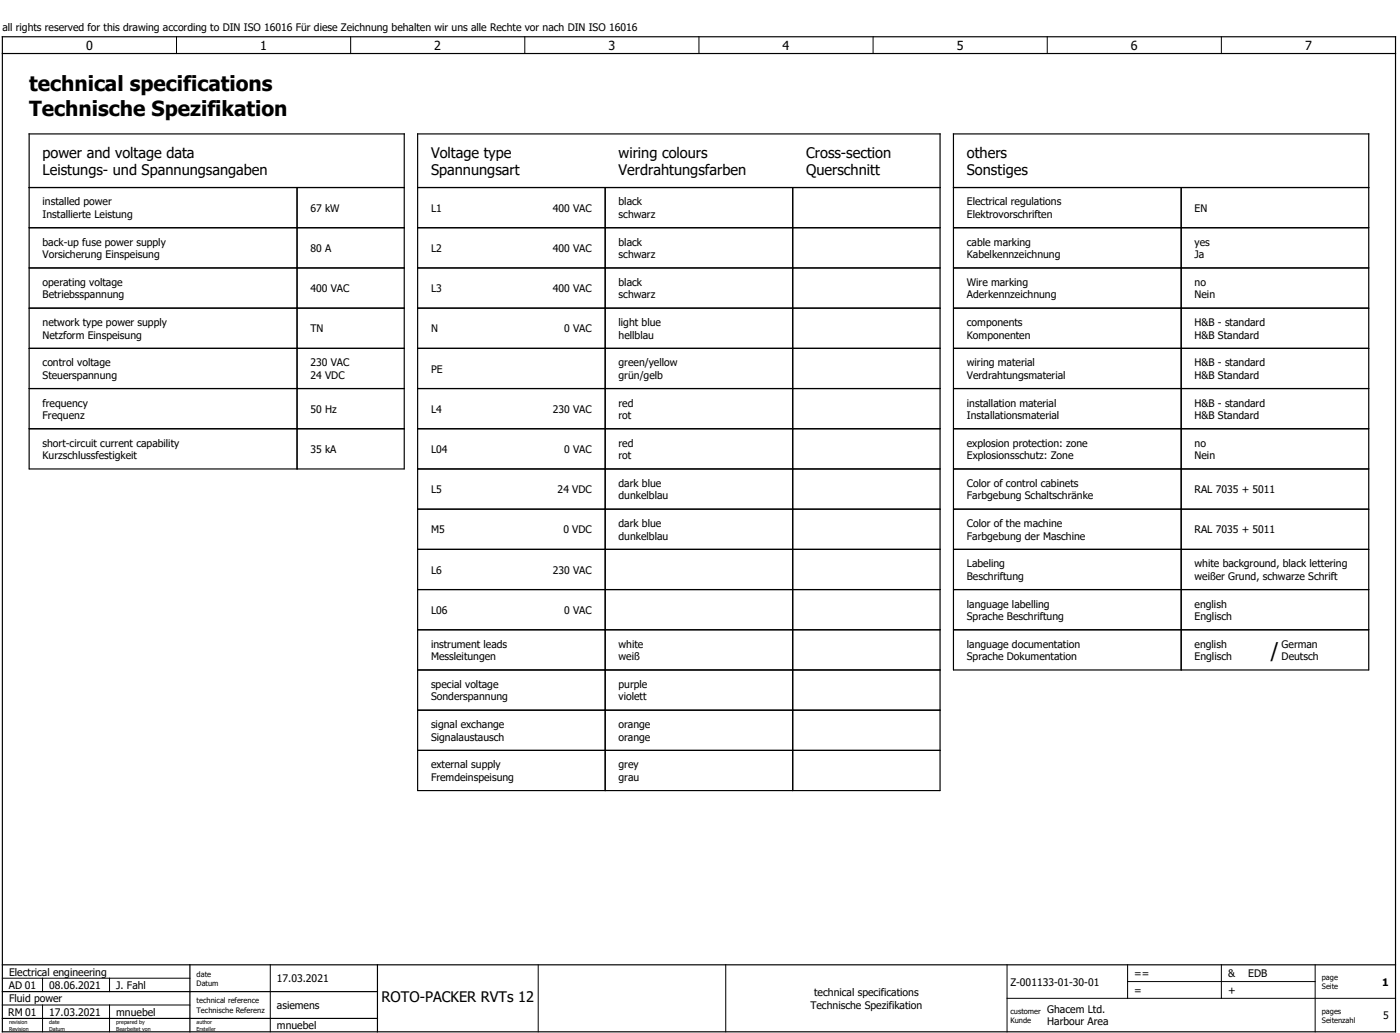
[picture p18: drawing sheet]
<svg xmlns="http://www.w3.org/2000/svg" width="418mm" height="308mm" viewBox="0 0 418 308" stroke-linecap="round" stroke-linejoin="round" font-family="sans-serif">
<defs><g id="words">
<g font-size="6.2">
<text x="8.7" y="27.2">technical specifications</text>
<text x="8.7" y="34.7">Technische Spezifikation</text>
<text x="379.5" y="196.4">/</text>
</g>
<g font-size="4.3">
<text x="12.7" y="47.1">power and voltage data</text>
<text x="128.7" y="47.1">Voltage type</text>
<text x="184.7" y="47.1">wiring colours</text>
<text x="240.7" y="47.1">Cross-section</text>
<text x="288.7" y="47.1">others</text>
<text x="12.7" y="52.3">Leistungs- und Spannungsangaben</text>
<text x="128.7" y="52.3">Spannungsart</text>
<text x="184.7" y="52.3">Verdrahtungsfarben</text>
<text x="240.7" y="52.3">Querschnitt</text>
<text x="288.7" y="52.3">Sonstiges</text>
<text x="113.9" y="299.1">ROTO-PACKER RVTs 12</text>
</g>
<g font-size="3.7">
<text x="25.7" y="15">0</text>
<text x="77.7" y="15">1</text>
<text x="129.7" y="15">2</text>
<text x="181.7" y="15">3</text>
<text x="233.7" y="15">4</text>
<text x="285.7" y="15">5</text>
<text x="337.7" y="15">6</text>
<text x="389.7" y="15">7</text>
</g>
<g font-size="3.1">
<text x=".7" y="9.3">all rights reserved for this drawing according to DIN ISO 16016 Für diese Zeichnung behalten wir uns alle Rechte vor nach DIN ISO 16016</text>
<text x="12.7" y="61.3">installed power</text>
<text x="12.7" y="65.1">Installierte Leistung</text>
<text x="92.7" y="63.2">67 kW</text>
<text x="128.7" y="63.2">L1</text>
<text x="165.1" y="63.2">400 VAC</text>
<text x="184.7" y="61.3">black</text>
<text x="184.7" y="65.1">schwarz</text>
<text x="288.7" y="61.3">Electrical regulations</text>
<text x="288.7" y="65.1">Elektrovorschriften</text>
<text x="356.7" y="63.2">EN</text>
<text x="12.7" y="73.3">back-up fuse power supply</text>
<text x="12.7" y="77.1">Vorsicherung Einspeisung</text>
<text x="92.7" y="75.2">80 A</text>
<text x="128.7" y="75.2">L2</text>
<text x="165.1" y="75.2">400 VAC</text>
<text x="184.7" y="73.3">black</text>
<text x="184.7" y="77.1">schwarz</text>
<text x="288.7" y="73.3">cable marking</text>
<text x="288.7" y="77.1">Kabelkennzeichnung</text>
<text x="356.7" y="73.3">yes</text>
<text x="356.7" y="77.1">Ja</text>
<text x="12.7" y="85.3">operating voltage</text>
<text x="12.7" y="89.1">Betriebsspannung</text>
<text x="92.7" y="87.2">400 VAC</text>
<text x="128.7" y="87.2">L3</text>
<text x="165.1" y="87.2">400 VAC</text>
<text x="184.7" y="85.3">black</text>
<text x="184.7" y="89.1">schwarz</text>
<text x="288.7" y="85.3">Wire marking</text>
<text x="288.7" y="89.1">Aderkennzeichnung</text>
<text x="356.7" y="85.3">no</text>
<text x="356.7" y="89.1">Nein</text>
<text x="12.7" y="97.3">network type power supply</text>
<text x="12.7" y="101.1">Netzform Einspeisung</text>
<text x="92.7" y="99.2">TN</text>
<text x="128.7" y="99.2">N</text>
<text x="168.5" y="99.2">0 VAC</text>
<text x="184.7" y="97.3">light blue</text>
<text x="184.7" y="101.1">hellblau</text>
<text x="288.7" y="97.3">components</text>
<text x="288.7" y="101.1">Komponenten</text>
<text x="356.7" y="97.3">H&amp;B - standard</text>
<text x="356.7" y="101.1">H&amp;B Standard</text>
<text x="12.7" y="109.3">control voltage</text>
<text x="12.7" y="113.1">Steuerspannung</text>
<text x="92.7" y="109.2">230 VAC</text>
<text x="92.7" y="113.2">24 VDC</text>
<text x="128.7" y="111.2">PE</text>
<text x="184.7" y="109.3">green/yellow</text>
<text x="184.7" y="113.1">grün/gelb</text>
<text x="288.7" y="109.3">wiring material</text>
<text x="288.7" y="113.1">Verdrahtungsmaterial</text>
<text x="356.7" y="109.3">H&amp;B - standard</text>
<text x="356.7" y="113.1">H&amp;B Standard</text>
<text x="12.7" y="121.3">frequency</text>
<text x="12.7" y="125.1">Frequenz</text>
<text x="92.7" y="123.2">50 Hz</text>
<text x="128.7" y="123.2">L4</text>
<text x="165.1" y="123.2">230 VAC</text>
<text x="184.7" y="121.3">red</text>
<text x="184.7" y="125.1">rot</text>
<text x="288.7" y="121.3">installation material</text>
<text x="288.7" y="125.1">Installationsmaterial</text>
<text x="356.7" y="121.3">H&amp;B - standard</text>
<text x="356.7" y="125.1">H&amp;B Standard</text>
<text x="12.7" y="133.3">short-circuit current capability</text>
<text x="12.7" y="137.1">Kurzschlussfestigkeit</text>
<text x="92.7" y="135.2">35 kA</text>
<text x="128.7" y="135.2">L04</text>
<text x="168.5" y="135.2">0 VAC</text>
<text x="184.7" y="133.3">red</text>
<text x="184.7" y="137.1">rot</text>
<text x="288.7" y="133.3">explosion protection: zone</text>
<text x="288.7" y="137.1">Explosionsschutz: Zone</text>
<text x="356.7" y="133.3">no</text>
<text x="356.7" y="137.1">Nein</text>
<text x="128.7" y="147.2">L5</text>
<text x="166.5" y="147.2">24 VDC</text>
<text x="184.7" y="145.3">dark blue</text>
<text x="184.7" y="149.1">dunkelblau</text>
<text x="288.7" y="145.3">Color of control cabinets</text>
<text x="288.7" y="149.1">Farbgebung Schaltschränke</text>
<text x="356.7" y="147.2">RAL 7035 + 5011</text>
<text x="128.7" y="159.2">M5</text>
<text x="168.2" y="159.2">0 VDC</text>
<text x="184.7" y="157.3">dark blue</text>
<text x="184.7" y="161.1">dunkelblau</text>
<text x="288.7" y="157.3">Color of the machine</text>
<text x="288.7" y="161.1">Farbgebung der Maschine</text>
<text x="356.7" y="159.2">RAL 7035 + 5011</text>
<text x="128.7" y="171.2">L6</text>
<text x="165.1" y="171.2">230 VAC</text>
<text x="288.7" y="169.3">Labeling</text>
<text x="288.7" y="173.1">Beschriftung</text>
<text x="356.7" y="169.3">white background, black lettering</text>
<text x="356.7" y="173.1">weißer Grund, schwarze Schrift</text>
<text x="128.7" y="183.2">L06</text>
<text x="168.5" y="183.2">0 VAC</text>
<text x="288.7" y="181.3">language labelling</text>
<text x="288.7" y="185.1">Sprache Beschriftung</text>
<text x="356.7" y="181.3">english</text>
<text x="356.7" y="185.1">Englisch</text>
<text x="128.7" y="193.3">instrument leads</text>
<text x="128.7" y="197.1">Messleitungen</text>
<text x="184.7" y="193.3">white</text>
<text x="184.7" y="197.1">weiß</text>
<text x="288.7" y="193.3">language documentation</text>
<text x="288.7" y="197.1">Sprache Dokumentation</text>
<text x="356.7" y="193.3">english</text>
<text x="356.7" y="197.1">Englisch</text>
<text x="382.7" y="193.3">German</text>
<text x="382.7" y="197.1">Deutsch</text>
<text x="128.7" y="205.3">special voltage</text>
<text x="128.7" y="209.1">Sonderspannung</text>
<text x="184.7" y="205.3">purple</text>
<text x="184.7" y="209.1">violett</text>
<text x="128.7" y="217.3">signal exchange</text>
<text x="128.7" y="221.1">Signalaustausch</text>
<text x="184.7" y="217.3">orange</text>
<text x="184.7" y="221.1">orange</text>
<text x="128.7" y="229.3">external supply</text>
<text x="128.7" y="233.1">Fremdeinspeisung</text>
<text x="184.7" y="229.3">grey</text>
<text x="184.7" y="233.1">grau</text>
<text x="2.7" y="291.2">Electrical engineering</text>
<text x="82.7" y="293.2">17.03.2021</text>
<text x="338.7" y="291.7">==</text>
<text x="366.7" y="291.7">&amp;</text>
<text x="372.7" y="291.6">EDB</text>
<text x="2.6" y="295.2">AD 01</text>
<text x="2.7" y="299.2">Fluid power</text>
<text x="14.7" y="295.2">08.06.2021</text>
<text x="34.7" y="295.2">J. Fahl</text>
<text x="243.1" y="297.3">technical specifications</text>
<text x="301.7" y="294.2">Z-001133-01-30-01</text>
<text x="338.7" y="296.7">=</text>
<text x="366.7" y="296.7">+</text>
<text x="412.7" y="294.2">1</text>
<text x="2.5" y="303.2">RM 01</text>
<text x="14.7" y="303.2">17.03.2021</text>
<text x="34.7" y="303.2">mnuebel</text>
<text x="82.7" y="301.2">asiemens</text>
<text x="242" y="301.1">Technische Spezifikation</text>
<text x="312.7" y="302.3">Ghacem Ltd.</text>
<text x="413" y="304.2">5</text>
<text x="82.7" y="307.2">mnuebel</text>
<text x="312.7" y="306.1">Harbour Area</text>
</g>
<g font-size="2.2">
<text x="58.7" y="291.5">date</text>
<text x="394.7" y="292.5">page</text>
<text x="58.7" y="299.5">technical reference</text>
<text x="58.7" y="294.2">Datum</text>
<text x="394.7" y="295.2">Seite</text>
<text x="58.7" y="302.2">Technische Referenz</text>
<text x="301.7" y="302.5">customer</text>
<text x="301.7" y="305.2">Kunde</text>
<text x="394.7" y="302.5">pages</text>
<text x="394.7" y="305.2">Seitenzahl</text>
</g>
<g font-size="1.6">
<text x="2.7" y="305.6">revision</text>
<text x="14.7" y="305.6">date</text>
<text x="34.7" y="305.6">prepared by</text>
<text x="58.7" y="305.6">author</text>
<text x="2.7" y="307.6">Revision</text>
<text x="14.7" y="307.6">Datum</text>
<text x="34.7" y="307.6">Bearbeitet von</text>
<text x="58.7" y="307.6">Ersteller</text>
</g>
</g></defs>
<g fill="none" stroke="#000" stroke-width=".3">
<path d="M52.7 11v5M104.7 11v5M156.7 11v5M208.7 11v5M260.7 11v5M312.7 11v5M364.7 11v5M.7 300h56M.7 292h56M12.7 292v4M12.7 300v8M32.7 292v4"/>
<path d="M32.7 300v8M80.7 288v20M160.7 288v20M216.7 288v20M300.7 298h116M300.7 288v20M336.7 293h56M336.7 288v10M364.7 288v10M392.7 288v20"/>
</g>
<g fill="none" stroke="#000" stroke-width=".35">
<path d="M.7 16h416M.7 11h416v297h-416zM8.7 40h112v100h-112zM124.7 40h156v196h-156zM284.7 40h124v160h-124zM8.7 56h112M88.7 56v84M124.7 56h156M180.7 56v180M236.7 56v180M284.7 56h124M352.7 56v144"/>
<path d="M8.7 68h112M8.7 80h112M124.7 68h156M124.7 80h156M284.7 68h124M284.7 80h124M8.7 92h112M124.7 92h156M284.7 92h124M8.7 104h112M8.7 116h112M124.7 104h156"/>
<path d="M124.7 116h156M284.7 104h124M284.7 116h124M8.7 128h112M124.7 128h156M124.7 140h156M284.7 128h124M284.7 140h124M124.7 152h156M284.7 152h124M124.7 164h156M124.7 176h156"/>
<path d="M284.7 164h124M284.7 176h124M124.7 188h156M124.7 200h156M284.7 188h124M124.7 212h156M124.7 224h156M.7 288h416M.7 296h112M56.7 288v20M112.7 288v20M.7 304h112"/>
</g>
<use href="#words"/>
</svg>
